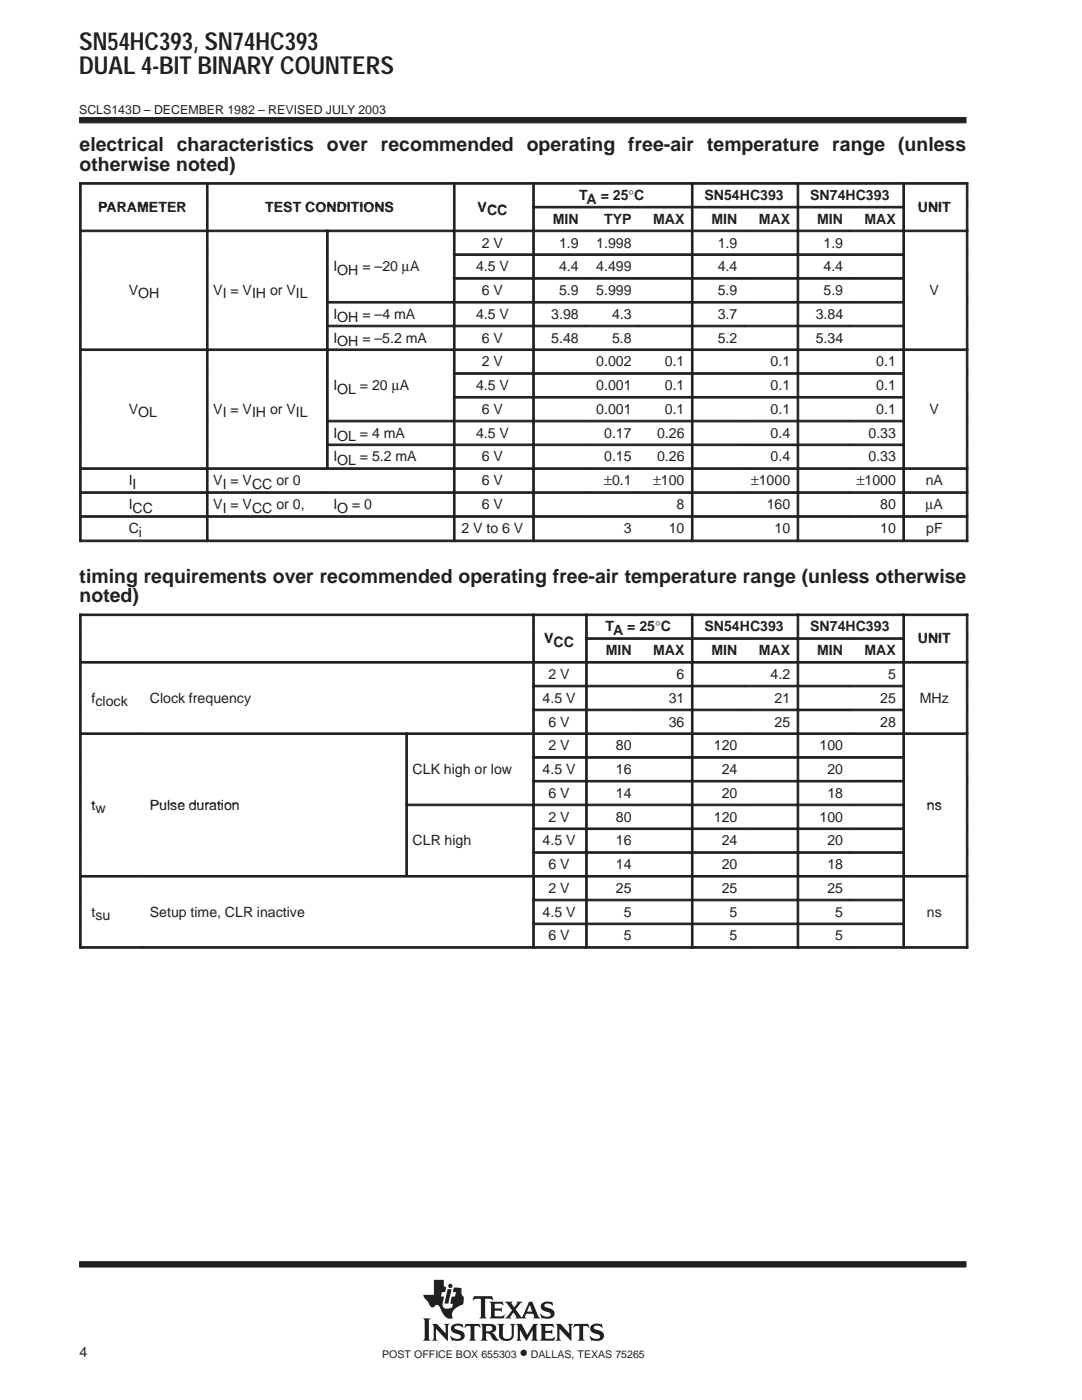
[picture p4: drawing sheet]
<svg xmlns="http://www.w3.org/2000/svg" width="216mm" height="279mm" viewBox="0 0 216 279" stroke-linecap="round" stroke-linejoin="round" font-family="sans-serif">
<defs><g id="words">
<g font-size="4.9" fill="#231f20">
<text x="15.8" y="9.9">SN54HC393, SN74HC393</text>
<text x="15.8" y="14.8">DUAL 4-BIT BINARY COUNTERS</text>
</g>
<g font-size="3.9" fill="#231f20">
<text x="15.9" y="30.2">electrical characteristics over recommended operating free-air temperature range (unless</text>
<text x="15.9" y="34.1">otherwise noted)</text>
<text x="15.9" y="116.3">timing requirements over recommended operating free-air temperature range (unless otherwise</text>
<text x="15.9" y="120.2">noted)</text>
</g>
<text font-size="3.5" fill="#231f20" x="103.7" y="271">•</text>
<g font-size="2.8" fill="#231f20">
<text x="115.5" y="39.9">TA = 25°C</text>
<text x="140.6" y="39.9">SN54HC393</text>
<text x="161.7" y="39.9">SN74HC393</text>
<text x="19.6" y="42.3">PARAMETER</text>
<text x="52.9" y="42.3">TEST CONDITIONS</text>
<text x="95.3" y="42.3">VCC</text>
<text x="110.3" y="44.7">MIN</text>
<text x="120.5" y="44.7">TYP</text>
<text x="130.3" y="44.7">MAX</text>
<text x="142" y="44.7">MIN</text>
<text x="151.4" y="44.7">MAX</text>
<text x="163.1" y="44.7">MIN</text>
<text x="172.5" y="44.7">MAX</text>
<text x="183.1" y="42.3">UNIT</text>
<text x="96.2" y="49.4">2 V</text>
<text x="111.6" y="49.4">1.9</text>
<text x="119" y="49.4">1.998</text>
<text x="143.2" y="49.4">1.9</text>
<text x="164.3" y="49.4">1.9</text>
<text x="25.7" y="58.9">VOH</text>
<text x="25.7" y="58.9">V</text>
<text x="42.6" y="58.9">V = VIH or VIL</text>
<text x="42.6" y="58.9">V = VIH or V</text>
<text x="42.6" y="58.9">VI = V</text>
<text x="44.4" y="59.6">I</text>
<text x="53.9" y="58.9">or VIL</text>
<text x="66.5" y="54.1">IOH = –20 µA</text>
<text x="66.5" y="54.1">IOH = –20</text>
<text x="81.8" y="54.1">A</text>
<text x="95" y="54.1">4.5 V</text>
<text x="96.2" y="58.9">6 V</text>
<text x="111.6" y="54.1">4.4</text>
<text x="111.6" y="58.9">5.9</text>
<text x="119" y="54.1">4.499</text>
<text x="119" y="58.9">5.999</text>
<text x="143.2" y="54.1">4.4</text>
<text x="143.2" y="58.9">5.9</text>
<text x="164.3" y="54.1">4.4</text>
<text x="164.3" y="58.9">5.9</text>
<text x="185.5" y="58.9">V</text>
<text x="66.5" y="63.6">IOH = –4 mA</text>
<text x="95" y="63.6">4.5 V</text>
<text x="110" y="63.6">3.98</text>
<text x="122.1" y="63.6">4.3</text>
<text x="143.2" y="63.6">3.7</text>
<text x="162.8" y="63.6">3.84</text>
<text x="66.5" y="68.4">IOH = –5.2 mA</text>
<text x="96.2" y="68.4">6 V</text>
<text x="110" y="68.4">5.48</text>
<text x="122.1" y="68.4">5.8</text>
<text x="143.2" y="68.4">5.2</text>
<text x="162.8" y="68.4">5.34</text>
<text x="66.5" y="77.9">IOL = 20</text>
<text x="66.5" y="77.8">IOL = 20 µA</text>
<text x="79.8" y="77.8">A</text>
<text x="95" y="77.9">4.5 V</text>
<text x="96.2" y="73.1">2 V</text>
<text x="119" y="73.1">0.002</text>
<text x="119" y="77.9">0.001</text>
<text x="132.7" y="73.1">0.1</text>
<text x="132.7" y="77.9">0.1</text>
<text x="153.8" y="73.1">0.1</text>
<text x="153.8" y="77.9">0.1</text>
<text x="174.9" y="73.1">0.1</text>
<text x="174.9" y="77.9">0.1</text>
<text x="25.7" y="82.6">VOL</text>
<text x="25.7" y="82.6">V</text>
<text x="42.6" y="82.6">V = VIH or VIL</text>
<text x="42.6" y="82.6">V = VIH or V</text>
<text x="42.6" y="82.6">VI = V</text>
<text x="44.4" y="83.3">I</text>
<text x="53.9" y="82.6">or VIL</text>
<text x="96.2" y="82.6">6 V</text>
<text x="119" y="82.6">0.001</text>
<text x="132.7" y="82.6">0.1</text>
<text x="153.8" y="82.6">0.1</text>
<text x="174.9" y="82.6">0.1</text>
<text x="185.5" y="82.6">V</text>
<text x="66.5" y="87.4">IOL = 4 mA</text>
<text x="95" y="87.4">4.5 V</text>
<text x="120.6" y="87.4">0.17</text>
<text x="131.1" y="87.4">0.26</text>
<text x="153.8" y="87.4">0.4</text>
<text x="173.3" y="87.4">0.33</text>
<text x="66.5" y="92.1">IOL = 5.2 mA</text>
<text x="96.2" y="92.1">6 V</text>
<text x="120.6" y="92.1">0.15</text>
<text x="131.1" y="92.1">0.26</text>
<text x="153.8" y="92.1">0.4</text>
<text x="173.3" y="92.1">0.33</text>
<text x="25.7" y="96.9">II</text>
<text x="25.7" y="101.7">ICC</text>
<text x="42.6" y="96.9">VI = VCC or 0</text>
<text x="42.6" y="101.7">VI = VCC or 0,</text>
<text x="66.5" y="101.7">IO = 0</text>
<text x="96.2" y="96.9">6 V</text>
<text x="96.2" y="101.7">6 V</text>
<text x="120.6" y="96.9">±0.1</text>
<text x="130.3" y="96.9">±100</text>
<text x="135" y="101.7">8</text>
<text x="149.9" y="96.9">±1000</text>
<text x="153" y="101.7">160</text>
<text x="171" y="96.9">±1000</text>
<text x="175.6" y="101.7">80</text>
<text x="184.7" y="101.7">µA</text>
<text x="184.7" y="96.9">nA</text>
<text x="25.7" y="106.4">Ci</text>
<text x="92.1" y="106.4">2 V to 6 V</text>
<text x="124.5" y="106.4">3</text>
<text x="133.4" y="106.4">10</text>
<text x="154.5" y="106.4">10</text>
<text x="175.6" y="106.4">10</text>
<text x="184.8" y="106.4">pF</text>
<text x="108.6" y="128.4">VCC</text>
<text x="120.8" y="126">TA = 25°C</text>
<text x="120.9" y="130.8">MIN</text>
<text x="130.3" y="130.8">MAX</text>
<text x="140.6" y="126">SN54HC393</text>
<text x="142" y="130.8">MIN</text>
<text x="151.4" y="130.8">MAX</text>
<text x="161.7" y="126">SN74HC393</text>
<text x="163.1" y="130.8">MIN</text>
<text x="172.5" y="130.8">MAX</text>
<text x="183.1" y="128.4">UNIT</text>
<text x="109.4" y="135.5">2 V</text>
<text x="135" y="135.5">6</text>
<text x="153.8" y="135.5">4.2</text>
<text x="177.2" y="135.5">5</text>
<text x="18.3" y="140.2">fclock</text>
<text x="29.9" y="140.2">Clock frequency</text>
<text x="108.3" y="140.2">4.5 V</text>
<text x="133.4" y="140.2">31</text>
<text x="154.5" y="140.2">21</text>
<text x="175.6" y="140.2">25</text>
<text x="183.5" y="140.2">MHz</text>
<text x="109.4" y="145">6 V</text>
<text x="109.4" y="149.7">2 V</text>
<text x="122.9" y="149.7">80</text>
<text x="133.4" y="145">36</text>
<text x="142.4" y="149.7">120</text>
<text x="154.5" y="145">25</text>
<text x="163.5" y="149.7">100</text>
<text x="175.6" y="145">28</text>
<text x="82.3" y="154.5">CLK high or low</text>
<text x="108.3" y="154.5">4.5 V</text>
<text x="122.9" y="154.5">16</text>
<text x="144" y="154.5">24</text>
<text x="165.1" y="154.5">20</text>
<text x="18.3" y="161.6">tw</text>
<text x="18.3" y="161.6">t</text>
<text x="29.9" y="161.6">Pulse duration</text>
<text x="109.4" y="159.2">6 V</text>
<text x="122.9" y="159.2">14</text>
<text x="144" y="159.2">20</text>
<text x="165.1" y="159.2">18</text>
<text x="184.9" y="161.6">ns</text>
<text x="109.4" y="164">2 V</text>
<text x="122.9" y="164">80</text>
<text x="142.4" y="164">120</text>
<text x="163.5" y="164">100</text>
<text x="82.3" y="168.7">CLR high</text>
<text x="108.3" y="168.7">4.5 V</text>
<text x="109.4" y="173.5">6 V</text>
<text x="122.9" y="168.7">16</text>
<text x="122.9" y="173.5">14</text>
<text x="144" y="168.7">24</text>
<text x="144" y="173.5">20</text>
<text x="165.1" y="168.7">20</text>
<text x="165.1" y="173.5">18</text>
<text x="109.4" y="178.2">2 V</text>
<text x="122.9" y="178.2">25</text>
<text x="144" y="178.2">25</text>
<text x="165.1" y="178.2">25</text>
<text x="18.3" y="182.9">tsu</text>
<text x="29.9" y="182.9">Setup time, CLR inactive</text>
<text x="108.3" y="182.9">4.5 V</text>
<text x="124.5" y="182.9">5</text>
<text x="145.6" y="182.9">5</text>
<text x="166.7" y="182.9">5</text>
<text x="184.9" y="182.9">ns</text>
<text x="109.4" y="187.6">6 V</text>
<text x="124.5" y="187.6">5</text>
<text x="145.6" y="187.6">5</text>
<text x="166.7" y="187.6">5</text>
<text x="15.9" y="270.8">4</text>
</g>
<text font-size="2.5" fill="#231f20" x="15.8" y="22.7">SCLS143D – DECEMBER 1982 – REVISED JULY 2003</text>
<g font-size="2.1" fill="#231f20">
<text x="76.3" y="271">POST OFFICE BOX 655303</text>
<text x="105.9" y="271">DALLAS, TEXAS 75265</text>
</g>
</g></defs>
<g fill="#231f20" stroke="#231f20" stroke-width=".2">
<path d="M15.9 23.5h176.9v1h-176.9z" fill-rule="evenodd"/>
<path d="M15.9 251.8h176.9v1.1h-176.9z" fill-rule="evenodd"/>
</g>
<g fill="#231f20">
<path d="M89.3 257.3h.8l-.6 2.9h-.8z"/>
<path d="M95.9 264.2h2.1a.85 .85 0 0 1 1 .8 .85 .85 0 0 1-.9 .9l.4 .3 .7 1 .4 .2-.2 .1a1.11 1.11 0 0 1-1.4-.9l-.3-.4-.7-.1v1l.3 .5h-1.4l.3-.6v-2.3z" fill-rule="evenodd"/>
<path d="M100.7 259.8h1.6l-.2 .4 .5 .7 .6-.8-.1-.3h1.2l-.5 .3-.9 1.2 1 1.5a.22 .22 0 0 0 .3 .1 .22 .22 0 0 0 .1-.3l1.3-2.8h.6l1.2 2.9 .4 .4-1.4-.1a.24 .24 0 0 0 .2-.1 .24 .24 0 0 0 0-.3l-.2-.4h-1.4l-.3 .6 .3 .3h-2.2l.2-.3-.5-.9-.7 .9 .2 .3h-1.3l.5-.4 1-1.2z" fill-rule="evenodd"/>
<path d="M118 264.5a2.12 2.12 0 0 1 1.9-.2l.1-.1 .3 .8-.8-.4h-.7a.35 .35 0 0 0-.3 .3 .35 .35 0 0 0 .2 .4l.5 .1a1.16 1.16 0 0 1 1.2 1.6 1.23 1.23 0 0 1-1.1 .6l-1.1-.1-.2 .1-.4-1 .9 .5 .7 .1a.47 .47 0 0 0 .6-.4 .47 .47 0 0 0-.6-.5 1.28 1.28 0 0 1-1.4-1.4z" fill-rule="evenodd"/>
<path d="M114.6 264.2h2.8l.2 .8-.5-.4h-.6l-.1 .2v2.4l.3 .4h-1.4l.3-.4v-2.4l-.1-.2h-.6l-.6 .4z" fill-rule="evenodd"/>
<path d="M107.7 264.2h2.6l.2 .8-.6-.4-1.1 .1v.9h1l.4-.3v1l-.3-.3h-1.1v1.1h1.4l.5-.3-.2 .8h-2.8l.3-.6v-2.3z" fill-rule="evenodd"/>
<path d="M110.9 264.2h1l1.7 1.9v-1.5l-.3-.4h1l-.3 .4v3l-2.4-2.4v2l.3 .4h-1l.3-.4v-2.6z" fill-rule="evenodd"/>
<path d="M103 264.2h1.1l1.1 2.2 1.2-2.2h.9l-.3 .4v2.6l.4 .4h-1.4l.3-.4v-1.8l-1.3 2.2-1.3-2.2v1.7l.4 .5h-1.1l.3-.6v-2.3z" fill-rule="evenodd"/>
<path d="M90.2 264.5a2.17 2.17 0 0 1 1.9-.2l.1-.1 .3 .8-.8-.4h-.7a.36 .36 0 0 0-.3 .4 .36 .36 0 0 0 .4 .3l.3 .1a1.19 1.19 0 0 1 1.3 1.5l-.1 .1a1.23 1.23 0 0 1-1.1 .6l-1.1-.1-.2 .1-.4-1h.1a1.37 1.37 0 0 0 2.1 .3 .6 .6 0 0 0-.8-.7 1.08 1.08 0 0 1-1-.5 1.08 1.08 0 0 1 0-1.1z" fill-rule="evenodd"/>
<path d="M92.9 264.2h2.8l.2 .8-.5-.4h-.6l-.1 .2v2.4l.3 .4h-1.4l.2-.3 .1-.3v-2.3l-.7-.1-.6 .4z" fill-rule="evenodd"/>
<path d="M99.3 264.2h1.3l-.3 .4 .1 2.2 .2 .3 .8 .1a.73 .73 0 0 0 .7-.8v-1.8l-.3-.4h1l-.3 .4v1.9a1.56 1.56 0 0 1-1.3 1.2 1.56 1.56 0 0 1-1.5-.7l-.1-2.4z" fill-rule="evenodd"/>
<path d="M86.2 264.2h1l1.7 1.9v-1.5l-.3-.4h1.1l-.3 .4v3l-2.4-2.4v2l.3 .4h-1.1l.3-.6v-2.3z" fill-rule="evenodd"/>
<path d="M84.4 263.1h1.5l-.3 .4v3.7l.3 .4h-1.5l.3-.6v-3.4z" fill-rule="evenodd"/>
<path d="M94.6 258.7h3.6l.2 .8-.7-.3-.9 .1v3.4l.3 .4h-1.4l.3-.4v-3.4l-1-.1-.7 .3z" fill-rule="evenodd"/>
<path d="M97.7 259.8h2.6l.2 .7-.7-.3-1.1 .1v.8h1.1l.3-.2v.9l-.3-.2h-1.1v1l.1 .1h1.3l.5-.3h.1l-.2 .7h-2.8l.3-.5v-2.3z" fill-rule="evenodd"/>
<path d="M108.1 260.2l.1-.1a1.88 1.88 0 0 1 1.4-.3l.4 .1 .2-.2 .2 .8-1.1-.4a.44 .44 0 0 0-.7 .4 .44 .44 0 0 0 .6 .5 1.34 1.34 0 0 1 1.4 1.3 1.13 1.13 0 0 1-1.1 .9h-.8a.37 .37 0 0 0-.6 0l-.3-1h.1l.6 .5 .8 .1a.47 .47 0 0 0 .6-.5 .47 .47 0 0 0-.5-.4l-.2-.1a1.11 1.11 0 0 1-1.2-1.5z" fill-rule="evenodd"/>
<path d="M86.6 255.4h2v1.3l.4 .2-.2 1h-.6l-.2 .9h.6l-.2 1.1a1.11 1.11 0 0 0 .3 1.2l.6 .1 .9-.3 .2-.7-.5-.1 .2-1.3h.7l.2-.9h-.7l.3-1 1.5 .2v1l.1 .4 .3 .3v.9a.54 .54 0 0 1-.4 .7l-.4 .2a2.35 2.35 0 0 0-1.5 1.6v.4a.29 .29 0 0 1 .1 .3 .29 .29 0 0 1-.2 .3h-.1a2.21 2.21 0 0 1-2-1.9l-.1-.1a.68 .68 0 0 0-.5-.7 .68 .68 0 0 0-.8 .4 .88 .88 0 0 1-1.1-.9l-.8-.9-.2-.7h2.1z" fill-rule="evenodd"/>
<circle cx="89.9" cy="256.6" r=".43"/>
</g>
<g fill="#fff">
<path d="M105.7 260.4l.5 1.4h-1z"/>
<path d="M97 264.7l.6-.1a.56 .56 0 0 1 .7 .5 .56 .56 0 0 1-.7 .6h-.6z" fill-rule="evenodd"/>
</g>
<g fill="#231f20" stroke="#231f20" stroke-width=".2">
<path d="M15.9 36.4h.3v4.8h-.3z" fill-rule="evenodd"/>
<path d="M15.9 36.4h25.3v.4h-25.3z" fill-rule="evenodd"/>
<path d="M41.2 36.4h.3v4.8h-.3z" fill-rule="evenodd"/>
<path d="M41.2 36.4h49.3v.4h-49.3z" fill-rule="evenodd"/>
<path d="M90.5 36.4h.3v4.8h-.3z" fill-rule="evenodd"/>
<path d="M90.5 36.4h15.8v.4h-15.8z" fill-rule="evenodd"/>
<path d="M106.3 36.4h.3v4.8h-.3z" fill-rule="evenodd"/>
<path d="M106.3 36.4h31.6v.4h-31.6z" fill-rule="evenodd"/>
<path d="M138 36.4h.3v4.8h-.3z" fill-rule="evenodd"/>
<path d="M138 36.4h21v.4h-21z" fill-rule="evenodd"/>
<path d="M159.1 36.4h.3v4.8h-.3z" fill-rule="evenodd"/>
<path d="M159.1 36.4h21v.4h-21z" fill-rule="evenodd"/>
<path d="M180.2 36.4h.3v4.8h-.3z" fill-rule="evenodd"/>
<path d="M192.8 36.4h.3v4.8h-.3z" fill-rule="evenodd"/>
<path d="M180.2 36.4h12.9v.4h-12.9z" fill-rule="evenodd"/>
<path d="M15.9 41.2h.3v4.7h-.3z" fill-rule="evenodd"/>
<path d="M41.2 41.2h.3v4.7h-.3z" fill-rule="evenodd"/>
<path d="M90.5 41.2h.3v4.7h-.3z" fill-rule="evenodd"/>
<path d="M106.3 41.2h.3v4.7h-.3z" fill-rule="evenodd"/>
<path d="M106.3 41.2h10.5v.3h-10.5z" fill-rule="evenodd"/>
<path d="M116.9 41.2h10.5v.3h-10.5z" fill-rule="evenodd"/>
<path d="M127.4 41.2h10.5v.3h-10.5z" fill-rule="evenodd"/>
<path d="M138 41.2h.3v4.7h-.3z" fill-rule="evenodd"/>
<path d="M138 41.2h10.5v.3h-10.5z" fill-rule="evenodd"/>
<path d="M148.5 41.2h10.5v.3h-10.5z" fill-rule="evenodd"/>
<path d="M159.1 41.2h.3v4.7h-.3z" fill-rule="evenodd"/>
<path d="M159.1 41.2h10.5v.3h-10.5z" fill-rule="evenodd"/>
<path d="M169.6 41.2h10.5v.3h-10.5z" fill-rule="evenodd"/>
<path d="M180.2 41.2h.3v4.7h-.3z" fill-rule="evenodd"/>
<path d="M192.8 41.2h.3v4.7h-.3z" fill-rule="evenodd"/>
<path d="M15.9 45.9h.3v4.7h-.3z" fill-rule="evenodd"/>
<path d="M15.9 45.9h25.3v.3h-25.3z" fill-rule="evenodd"/>
<path d="M41.2 45.9h.3v4.7h-.3z" fill-rule="evenodd"/>
<path d="M41.2 45.9h23.9v.3h-23.9z" fill-rule="evenodd"/>
<path d="M65.2 45.9h.3v4.7h-.3z" fill-rule="evenodd"/>
<path d="M65.2 45.9h25.3v.3h-25.3z" fill-rule="evenodd"/>
<path d="M90.5 45.9h.3v4.7h-.3z" fill-rule="evenodd"/>
<path d="M90.5 45.9h15.8v.3h-15.8z" fill-rule="evenodd"/>
<path d="M106.3 45.9h.3v4.7h-.3z" fill-rule="evenodd"/>
<path d="M106.3 45.9h10.5v.3h-10.5z" fill-rule="evenodd"/>
<path d="M116.9 45.9h10.5v.3h-10.5z" fill-rule="evenodd"/>
<path d="M127.4 45.9h10.5v.3h-10.5z" fill-rule="evenodd"/>
<path d="M138 45.9h.3v4.7h-.3z" fill-rule="evenodd"/>
<path d="M138 45.9h10.5v.3h-10.5z" fill-rule="evenodd"/>
<path d="M148.5 45.9h10.5v.3h-10.5z" fill-rule="evenodd"/>
<path d="M159.1 45.9h.3v4.7h-.3z" fill-rule="evenodd"/>
<path d="M159.1 45.9h10.5v.3h-10.5z" fill-rule="evenodd"/>
<path d="M169.6 45.9h10.5v.3h-10.5z" fill-rule="evenodd"/>
<path d="M180.2 45.9h.3v4.7h-.3z" fill-rule="evenodd"/>
<path d="M192.8 45.9h.3v4.7h-.3z" fill-rule="evenodd"/>
<path d="M180.2 45.9h12.9v.3h-12.9z" fill-rule="evenodd"/>
<path d="M15.9 50.7h.3v4.7h-.3z" fill-rule="evenodd"/>
<path d="M41.2 50.7h.3v4.7h-.3z" fill-rule="evenodd"/>
<path d="M65.2 50.7h.3v4.7h-.3z" fill-rule="evenodd"/>
<path d="M90.5 50.7h.3v4.7h-.3z" fill-rule="evenodd"/>
<path d="M90.5 50.7h15.8v.3h-15.8z" fill-rule="evenodd"/>
<path d="M106.3 50.7h.3v4.7h-.3z" fill-rule="evenodd"/>
<path d="M106.3 50.7h10.5v.3h-10.5z" fill-rule="evenodd"/>
<path d="M116.9 50.7h10.5v.3h-10.5z" fill-rule="evenodd"/>
<path d="M127.4 50.7h10.5v.3h-10.5z" fill-rule="evenodd"/>
<path d="M138 50.7h.3v4.7h-.3z" fill-rule="evenodd"/>
<path d="M138 50.7h10.5v.3h-10.5z" fill-rule="evenodd"/>
<path d="M148.5 50.7h10.5v.3h-10.5z" fill-rule="evenodd"/>
<path d="M159.1 50.7h.3v4.7h-.3z" fill-rule="evenodd"/>
<path d="M159.1 50.7h10.5v.3h-10.5z" fill-rule="evenodd"/>
<path d="M169.6 50.7h10.5v.3h-10.5z" fill-rule="evenodd"/>
<path d="M180.2 50.7h.3v4.7h-.3z" fill-rule="evenodd"/>
<path d="M192.8 50.7h.3v4.7h-.3z" fill-rule="evenodd"/>
<path d="M15.9 55.4h.3v4.7h-.3z" fill-rule="evenodd"/>
<path d="M41.2 55.4h.3v4.7h-.3z" fill-rule="evenodd"/>
<path d="M65.2 55.4h.3v4.7h-.3z" fill-rule="evenodd"/>
<path d="M90.5 55.4h.3v4.7h-.3z" fill-rule="evenodd"/>
<path d="M90.5 55.4h15.8v.3h-15.8z" fill-rule="evenodd"/>
<path d="M106.3 55.4h.3v4.7h-.3z" fill-rule="evenodd"/>
<path d="M106.3 55.4h10.5v.3h-10.5z" fill-rule="evenodd"/>
<path d="M116.9 55.4h10.5v.3h-10.5z" fill-rule="evenodd"/>
<path d="M127.4 55.4h10.5v.3h-10.5z" fill-rule="evenodd"/>
<path d="M138 55.4h.3v4.7h-.3z" fill-rule="evenodd"/>
<path d="M138 55.4h10.5v.3h-10.5z" fill-rule="evenodd"/>
<path d="M148.5 55.4h10.5v.3h-10.5z" fill-rule="evenodd"/>
<path d="M159.1 55.4h.3v4.7h-.3z" fill-rule="evenodd"/>
<path d="M159.1 55.4h10.5v.3h-10.5z" fill-rule="evenodd"/>
<path d="M169.6 55.4h10.5v.3h-10.5z" fill-rule="evenodd"/>
<path d="M180.2 55.4h.3v4.7h-.3z" fill-rule="evenodd"/>
<path d="M192.8 55.4h.3v4.7h-.3z" fill-rule="evenodd"/>
<path d="M15.9 60.2h.3v4.7h-.3z" fill-rule="evenodd"/>
<path d="M41.2 60.2h.3v4.7h-.3z" fill-rule="evenodd"/>
<path d="M65.2 60.2h.3v4.7h-.3z" fill-rule="evenodd"/>
<path d="M65.2 60.2h25.3v.3h-25.3z" fill-rule="evenodd"/>
<path d="M90.5 60.2h.3v4.7h-.3z" fill-rule="evenodd"/>
<path d="M90.5 60.2h15.8v.3h-15.8z" fill-rule="evenodd"/>
<path d="M106.3 60.2h.3v4.7h-.3z" fill-rule="evenodd"/>
<path d="M106.3 60.2h10.5v.3h-10.5z" fill-rule="evenodd"/>
<path d="M116.9 60.2h10.5v.3h-10.5z" fill-rule="evenodd"/>
<path d="M127.4 60.2h10.5v.3h-10.5z" fill-rule="evenodd"/>
<path d="M138 60.2h.3v4.7h-.3z" fill-rule="evenodd"/>
<path d="M138 60.2h10.5v.3h-10.5z" fill-rule="evenodd"/>
<path d="M148.5 60.2h10.5v.3h-10.5z" fill-rule="evenodd"/>
<path d="M159.1 60.2h.3v4.7h-.3z" fill-rule="evenodd"/>
<path d="M159.1 60.2h10.5v.3h-10.5z" fill-rule="evenodd"/>
<path d="M169.6 60.2h10.5v.3h-10.5z" fill-rule="evenodd"/>
<path d="M180.2 60.2h.3v4.7h-.3z" fill-rule="evenodd"/>
<path d="M192.8 60.2h.3v4.7h-.3z" fill-rule="evenodd"/>
<path d="M15.9 64.9h.3v4.7h-.3z" fill-rule="evenodd"/>
<path d="M41.2 64.9h.3v4.7h-.3z" fill-rule="evenodd"/>
<path d="M65.2 64.9h.3v4.7h-.3z" fill-rule="evenodd"/>
<path d="M65.2 64.9h25.3v.3h-25.3z" fill-rule="evenodd"/>
<path d="M90.5 64.9h.3v4.7h-.3z" fill-rule="evenodd"/>
<path d="M90.5 64.9h15.8v.3h-15.8z" fill-rule="evenodd"/>
<path d="M106.3 64.9h.3v4.7h-.3z" fill-rule="evenodd"/>
<path d="M106.3 64.9h10.5v.3h-10.5z" fill-rule="evenodd"/>
<path d="M116.9 64.9h10.5v.3h-10.5z" fill-rule="evenodd"/>
<path d="M127.4 64.9h10.5v.3h-10.5z" fill-rule="evenodd"/>
<path d="M138 64.9h.3v4.7h-.3z" fill-rule="evenodd"/>
<path d="M138 64.9h10.5v.3h-10.5z" fill-rule="evenodd"/>
<path d="M148.5 64.9h10.5v.3h-10.5z" fill-rule="evenodd"/>
<path d="M159.1 64.9h.3v4.7h-.3z" fill-rule="evenodd"/>
<path d="M159.1 64.9h10.5v.3h-10.5z" fill-rule="evenodd"/>
<path d="M169.6 64.9h10.5v.3h-10.5z" fill-rule="evenodd"/>
<path d="M180.2 64.9h.3v4.7h-.3z" fill-rule="evenodd"/>
<path d="M192.8 64.9h.3v4.7h-.3z" fill-rule="evenodd"/>
<path d="M15.9 69.6h.3v4.8h-.3z" fill-rule="evenodd"/>
<path d="M15.9 69.6h25.3v.4h-25.3z" fill-rule="evenodd"/>
<path d="M41.2 69.6h.3v4.8h-.3z" fill-rule="evenodd"/>
<path d="M41.2 69.6h23.9v.4h-23.9z" fill-rule="evenodd"/>
<path d="M65.2 69.6h.3v4.8h-.3z" fill-rule="evenodd"/>
<path d="M65.2 69.6h25.3v.4h-25.3z" fill-rule="evenodd"/>
<path d="M90.5 69.6h.3v4.8h-.3z" fill-rule="evenodd"/>
<path d="M90.5 69.6h15.8v.4h-15.8z" fill-rule="evenodd"/>
<path d="M106.3 69.6h.3v4.8h-.3z" fill-rule="evenodd"/>
<path d="M106.3 69.6h10.5v.4h-10.5z" fill-rule="evenodd"/>
<path d="M116.9 69.6h10.5v.4h-10.5z" fill-rule="evenodd"/>
<path d="M127.4 69.6h10.5v.4h-10.5z" fill-rule="evenodd"/>
<path d="M138 69.6h.3v4.8h-.3z" fill-rule="evenodd"/>
<path d="M138 69.6h10.5v.4h-10.5z" fill-rule="evenodd"/>
<path d="M148.5 69.6h10.5v.4h-10.5z" fill-rule="evenodd"/>
<path d="M159.1 69.6h.3v4.8h-.3z" fill-rule="evenodd"/>
<path d="M159.1 69.6h10.5v.4h-10.5z" fill-rule="evenodd"/>
<path d="M169.6 69.6h10.5v.4h-10.5z" fill-rule="evenodd"/>
<path d="M180.2 69.6h.3v4.8h-.3z" fill-rule="evenodd"/>
<path d="M192.8 69.6h.3v4.8h-.3z" fill-rule="evenodd"/>
<path d="M180.2 69.6h12.9v.4h-12.9z" fill-rule="evenodd"/>
<path d="M15.9 74.4h.3v4.7h-.3z" fill-rule="evenodd"/>
<path d="M41.2 74.4h.3v4.7h-.3z" fill-rule="evenodd"/>
<path d="M65.2 74.4h.3v4.7h-.3z" fill-rule="evenodd"/>
<path d="M90.5 74.4h.3v4.7h-.3z" fill-rule="evenodd"/>
<path d="M90.5 74.4h15.8v.3h-15.8z" fill-rule="evenodd"/>
<path d="M106.3 74.4h.3v4.7h-.3z" fill-rule="evenodd"/>
<path d="M106.3 74.4h10.5v.3h-10.5z" fill-rule="evenodd"/>
<path d="M116.9 74.4h10.5v.3h-10.5z" fill-rule="evenodd"/>
<path d="M127.4 74.4h10.5v.3h-10.5z" fill-rule="evenodd"/>
<path d="M138 74.4h.3v4.7h-.3z" fill-rule="evenodd"/>
<path d="M138 74.4h10.5v.3h-10.5z" fill-rule="evenodd"/>
<path d="M148.5 74.4h10.5v.3h-10.5z" fill-rule="evenodd"/>
<path d="M159.1 74.4h.3v4.7h-.3z" fill-rule="evenodd"/>
<path d="M159.1 74.4h10.5v.3h-10.5z" fill-rule="evenodd"/>
<path d="M169.6 74.4h10.5v.3h-10.5z" fill-rule="evenodd"/>
<path d="M180.2 74.4h.3v4.7h-.3z" fill-rule="evenodd"/>
<path d="M192.8 74.4h.3v4.7h-.3z" fill-rule="evenodd"/>
<path d="M15.9 79.1h.3v4.8h-.3z" fill-rule="evenodd"/>
<path d="M41.2 79.1h.3v4.8h-.3z" fill-rule="evenodd"/>
<path d="M65.2 79.1h.3v4.8h-.3z" fill-rule="evenodd"/>
<path d="M90.5 79.1h.3v4.8h-.3z" fill-rule="evenodd"/>
<path d="M90.5 79.1h15.8v.3h-15.8z" fill-rule="evenodd"/>
<path d="M106.3 79.1h.3v4.8h-.3z" fill-rule="evenodd"/>
<path d="M106.3 79.1h10.5v.3h-10.5z" fill-rule="evenodd"/>
<path d="M116.9 79.1h10.5v.3h-10.5z" fill-rule="evenodd"/>
<path d="M127.4 79.1h10.5v.3h-10.5z" fill-rule="evenodd"/>
<path d="M138 79.1h.3v4.8h-.3z" fill-rule="evenodd"/>
<path d="M138 79.1h10.5v.3h-10.5z" fill-rule="evenodd"/>
<path d="M148.5 79.1h10.5v.3h-10.5z" fill-rule="evenodd"/>
<path d="M159.1 79.1h.3v4.8h-.3z" fill-rule="evenodd"/>
<path d="M159.1 79.1h10.5v.3h-10.5z" fill-rule="evenodd"/>
<path d="M169.6 79.1h10.5v.3h-10.5z" fill-rule="evenodd"/>
<path d="M180.2 79.1h.3v4.8h-.3z" fill-rule="evenodd"/>
<path d="M192.8 79.1h.3v4.8h-.3z" fill-rule="evenodd"/>
<path d="M15.9 83.9h.3v4.7h-.3z" fill-rule="evenodd"/>
<path d="M41.2 83.9h.3v4.7h-.3z" fill-rule="evenodd"/>
<path d="M65.2 83.9h.3v4.7h-.3z" fill-rule="evenodd"/>
<path d="M65.2 83.9h25.3v.3h-25.3z" fill-rule="evenodd"/>
<path d="M90.5 83.9h.3v4.7h-.3z" fill-rule="evenodd"/>
<path d="M90.5 83.9h15.8v.3h-15.8z" fill-rule="evenodd"/>
<path d="M106.3 83.9h.3v4.7h-.3z" fill-rule="evenodd"/>
<path d="M106.3 83.9h10.5v.3h-10.5z" fill-rule="evenodd"/>
<path d="M116.9 83.9h10.5v.3h-10.5z" fill-rule="evenodd"/>
<path d="M127.4 83.9h10.5v.3h-10.5z" fill-rule="evenodd"/>
<path d="M138 83.9h.3v4.7h-.3z" fill-rule="evenodd"/>
<path d="M138 83.9h10.5v.3h-10.5z" fill-rule="evenodd"/>
<path d="M148.5 83.9h10.5v.3h-10.5z" fill-rule="evenodd"/>
<path d="M159.1 83.9h.3v4.7h-.3z" fill-rule="evenodd"/>
<path d="M159.1 83.9h10.5v.3h-10.5z" fill-rule="evenodd"/>
<path d="M169.6 83.9h10.5v.3h-10.5z" fill-rule="evenodd"/>
<path d="M180.2 83.9h.3v4.7h-.3z" fill-rule="evenodd"/>
<path d="M192.8 83.9h.3v4.7h-.3z" fill-rule="evenodd"/>
<path d="M15.9 88.6h.3v4.7h-.3z" fill-rule="evenodd"/>
<path d="M41.2 88.6h.3v4.7h-.3z" fill-rule="evenodd"/>
<path d="M65.2 88.6h.3v4.7h-.3z" fill-rule="evenodd"/>
<path d="M65.2 88.6h25.3v.3h-25.3z" fill-rule="evenodd"/>
<path d="M90.5 88.6h.3v4.7h-.3z" fill-rule="evenodd"/>
<path d="M90.5 88.6h15.8v.3h-15.8z" fill-rule="evenodd"/>
<path d="M106.3 88.6h.3v4.7h-.3z" fill-rule="evenodd"/>
<path d="M106.3 88.6h10.5v.3h-10.5z" fill-rule="evenodd"/>
<path d="M116.9 88.6h10.5v.3h-10.5z" fill-rule="evenodd"/>
<path d="M127.4 88.6h10.5v.3h-10.5z" fill-rule="evenodd"/>
<path d="M138 88.6h.3v4.7h-.3z" fill-rule="evenodd"/>
<path d="M138 88.6h10.5v.3h-10.5z" fill-rule="evenodd"/>
<path d="M159.1 88.6h.3v4.7h-.3z" fill-rule="evenodd"/>
<path d="M159.1 88.6h10.5v.3h-10.5z" fill-rule="evenodd"/>
<path d="M169.6 88.6h10.5v.3h-10.5z" fill-rule="evenodd"/>
<path d="M180.2 88.6h.3v4.7h-.3z" fill-rule="evenodd"/>
<path d="M192.8 88.6h.3v4.7h-.3z" fill-rule="evenodd"/>
<path d="M15.9 93.4h.3v4.7h-.3z" fill-rule="evenodd"/>
<path d="M15.9 93.4h25.3v.3h-25.3z" fill-rule="evenodd"/>
<path d="M41.2 93.4h.3v4.7h-.3z" fill-rule="evenodd"/>
<path d="M41.2 93.4h49.3v.3h-49.3z" fill-rule="evenodd"/>
<path d="M90.5 93.4h.3v4.7h-.3z" fill-rule="evenodd"/>
<path d="M90.5 93.4h15.8v.3h-15.8z" fill-rule="evenodd"/>
<path d="M106.3 93.4h.3v4.7h-.3z" fill-rule="evenodd"/>
<path d="M106.3 93.4h10.5v.3h-10.5z" fill-rule="evenodd"/>
<path d="M116.9 93.4h10.5v.3h-10.5z" fill-rule="evenodd"/>
<path d="M127.4 93.4h10.5v.3h-10.5z" fill-rule="evenodd"/>
<path d="M138 93.4h.3v4.7h-.3z" fill-rule="evenodd"/>
<path d="M138 93.4h10.5v.3h-10.5z" fill-rule="evenodd"/>
<path d="M148.5 93.4h10.5v.3h-10.5z" fill-rule="evenodd"/>
<path d="M159.1 93.4h.3v4.7h-.3z" fill-rule="evenodd"/>
<path d="M159.1 93.4h10.5v.3h-10.5z" fill-rule="evenodd"/>
<path d="M169.6 93.4h10.5v.3h-10.5z" fill-rule="evenodd"/>
<path d="M180.2 93.4h.3v4.7h-.3z" fill-rule="evenodd"/>
<path d="M192.8 93.4h.3v4.7h-.3z" fill-rule="evenodd"/>
<path d="M180.2 93.4h12.9v.3h-12.9z" fill-rule="evenodd"/>
<path d="M15.9 98.1h.3v4.8h-.3z" fill-rule="evenodd"/>
<path d="M15.9 98.1h25.3v.4h-25.3z" fill-rule="evenodd"/>
<path d="M41.2 98.1h.3v4.8h-.3z" fill-rule="evenodd"/>
<path d="M41.2 98.1h23.9v.4h-23.9z" fill-rule="evenodd"/>
<path d="M65.2 98.1h25.3v.4h-25.3z" fill-rule="evenodd"/>
<path d="M90.5 98.1h.3v4.8h-.3z" fill-rule="evenodd"/>
<path d="M90.5 98.1h15.8v.4h-15.8z" fill-rule="evenodd"/>
<path d="M106.3 98.1h.3v4.8h-.3z" fill-rule="evenodd"/>
<path d="M106.3 98.1h10.5v.4h-10.5z" fill-rule="evenodd"/>
<path d="M116.9 98.1h10.5v.4h-10.5z" fill-rule="evenodd"/>
<path d="M127.4 98.1h10.5v.4h-10.5z" fill-rule="evenodd"/>
<path d="M138 98.1h.3v4.8h-.3z" fill-rule="evenodd"/>
<path d="M138 98.1h10.5v.4h-10.5z" fill-rule="evenodd"/>
<path d="M148.5 98.1h10.5v.4h-10.5z" fill-rule="evenodd"/>
<path d="M159.1 98.1h.3v4.8h-.3z" fill-rule="evenodd"/>
<path d="M159.1 98.1h10.5v.4h-10.5z" fill-rule="evenodd"/>
<path d="M169.6 98.1h10.5v.4h-10.5z" fill-rule="evenodd"/>
<path d="M180.2 98.1h.3v4.8h-.3z" fill-rule="evenodd"/>
<path d="M192.8 98.1h.3v4.8h-.3z" fill-rule="evenodd"/>
<path d="M180.2 98.1h12.9v.4h-12.9z" fill-rule="evenodd"/>
<path d="M15.9 102.9h.3v5.2h-.3z" fill-rule="evenodd"/>
<path d="M15.9 102.9h25.3v.3h-25.3z" fill-rule="evenodd"/>
<path d="M15.9 107.8h25.3v.3h-25.3z" fill-rule="evenodd"/>
<path d="M41.2 102.9h.3v5.2h-.3z" fill-rule="evenodd"/>
<path d="M41.2 102.9h49.3v.3h-49.3z" fill-rule="evenodd"/>
<path d="M41.2 107.8h49.3v.3h-49.3z" fill-rule="evenodd"/>
<path d="M90.5 102.9h.3v5.2h-.3z" fill-rule="evenodd"/>
<path d="M90.5 102.9h15.8v.3h-15.8z" fill-rule="evenodd"/>
<path d="M90.5 107.8h15.8v.3h-15.8z" fill-rule="evenodd"/>
<path d="M106.3 102.9h.3v5.2h-.3z" fill-rule="evenodd"/>
<path d="M106.3 102.9h10.5v.3h-10.5z" fill-rule="evenodd"/>
<path d="M106.3 107.8h10.5v.3h-10.5z" fill-rule="evenodd"/>
<path d="M116.9 102.9h10.5v.3h-10.5z" fill-rule="evenodd"/>
<path d="M116.9 107.8h10.5v.3h-10.5z" fill-rule="evenodd"/>
<path d="M127.4 102.9h10.5v.3h-10.5z" fill-rule="evenodd"/>
<path d="M127.4 107.8h10.5v.3h-10.5z" fill-rule="evenodd"/>
<path d="M138 102.9h.3v5.2h-.3z" fill-rule="evenodd"/>
<path d="M138 102.9h10.5v.3h-10.5z" fill-rule="evenodd"/>
<path d="M138 107.8h10.5v.3h-10.5z" fill-rule="evenodd"/>
<path d="M148.5 102.9h10.5v.3h-10.5z" fill-rule="evenodd"/>
<path d="M148.5 107.8h10.5v.3h-10.5z" fill-rule="evenodd"/>
<path d="M159.1 102.9h.3v5.2h-.3z" fill-rule="evenodd"/>
<path d="M159.1 102.9h10.5v.3h-10.5z" fill-rule="evenodd"/>
<path d="M159.1 107.8h10.5v.3h-10.5z" fill-rule="evenodd"/>
<path d="M169.6 102.9h10.5v.3h-10.5z" fill-rule="evenodd"/>
<path d="M169.6 107.8h10.5v.3h-10.5z" fill-rule="evenodd"/>
<path d="M180.2 102.9h.3v5.2h-.3z" fill-rule="evenodd"/>
<path d="M192.8 102.9h.3v5.2h-.3z" fill-rule="evenodd"/>
<path d="M180.2 102.9h12.9v.3h-12.9z" fill-rule="evenodd"/>
<path d="M180.2 107.8h12.9v.3h-12.9z" fill-rule="evenodd"/>
<path d="M15.9 122.5h.3v4.8h-.3z" fill-rule="evenodd"/>
<path d="M15.9 122.5h90.4v.4h-90.4z" fill-rule="evenodd"/>
<path d="M106.3 122.5h.3v4.8h-.3z" fill-rule="evenodd"/>
<path d="M106.3 122.5h10.5v.4h-10.5z" fill-rule="evenodd"/>
<path d="M116.9 122.5h.3v4.8h-.3z" fill-rule="evenodd"/>
<path d="M116.9 122.5h21v.4h-21z" fill-rule="evenodd"/>
<path d="M138 122.5h.3v4.8h-.3z" fill-rule="evenodd"/>
<path d="M138 122.5h21v.4h-21z" fill-rule="evenodd"/>
<path d="M159.1 122.5h.3v4.8h-.3z" fill-rule="evenodd"/>
<path d="M159.1 122.5h21v.4h-21z" fill-rule="evenodd"/>
<path d="M180.2 122.5h.3v4.8h-.3z" fill-rule="evenodd"/>
<path d="M192.8 122.5h.3v4.8h-.3z" fill-rule="evenodd"/>
<path d="M180.2 122.5h12.9v.4h-12.9z" fill-rule="evenodd"/>
<path d="M15.9 127.3h.3v4.7h-.3z" fill-rule="evenodd"/>
<path d="M106.3 127.3h.3v4.7h-.3z" fill-rule="evenodd"/>
<path d="M116.9 127.3h.3v4.7h-.3z" fill-rule="evenodd"/>
<path d="M116.9 127.3h10.5v.3h-10.5z" fill-rule="evenodd"/>
<path d="M127.4 127.3h10.5v.3h-10.5z" fill-rule="evenodd"/>
<path d="M138 127.3h.3v4.7h-.3z" fill-rule="evenodd"/>
<path d="M138 127.3h10.5v.3h-10.5z" fill-rule="evenodd"/>
<path d="M148.5 127.3h10.5v.3h-10.5z" fill-rule="evenodd"/>
<path d="M159.1 127.3h.3v4.7h-.3z" fill-rule="evenodd"/>
<path d="M159.1 127.3h10.5v.3h-10.5z" fill-rule="evenodd"/>
<path d="M169.6 127.3h10.5v.3h-10.5z" fill-rule="evenodd"/>
<path d="M180.2 127.3h.3v4.7h-.3z" fill-rule="evenodd"/>
<path d="M192.8 127.3h.3v4.7h-.3z" fill-rule="evenodd"/>
<path d="M15.9 132h.3v4.7h-.3z" fill-rule="evenodd"/>
<path d="M15.9 132h12.6v.3h-12.6z" fill-rule="evenodd"/>
<path d="M28.5 132h77.8v.3h-77.8z" fill-rule="evenodd"/>
<path d="M106.3 132h.3v4.7h-.3z" fill-rule="evenodd"/>
<path d="M106.3 132h10.5v.3h-10.5z" fill-rule="evenodd"/>
<path d="M116.9 132h.3v4.7h-.3z" fill-rule="evenodd"/>
<path d="M116.9 132h10.5v.3h-10.5z" fill-rule="evenodd"/>
<path d="M127.4 132h10.5v.3h-10.5z" fill-rule="evenodd"/>
<path d="M138 132h.3v4.7h-.3z" fill-rule="evenodd"/>
<path d="M138 132h10.5v.3h-10.5z" fill-rule="evenodd"/>
<path d="M148.5 132h10.5v.3h-10.5z" fill-rule="evenodd"/>
<path d="M159.1 132h.3v4.7h-.3z" fill-rule="evenodd"/>
<path d="M159.1 132h10.5v.3h-10.5z" fill-rule="evenodd"/>
<path d="M169.6 132h10.5v.3h-10.5z" fill-rule="evenodd"/>
<path d="M180.2 132h.3v4.7h-.3z" fill-rule="evenodd"/>
<path d="M192.8 132h.3v4.7h-.3z" fill-rule="evenodd"/>
<path d="M180.2 132h12.9v.3h-12.9z" fill-rule="evenodd"/>
<path d="M15.9 136.8h.3v4.7h-.3z" fill-rule="evenodd"/>
<path d="M106.3 136.8h.3v4.7h-.3z" fill-rule="evenodd"/>
<path d="M106.3 136.8h10.5v.3h-10.5z" fill-rule="evenodd"/>
<path d="M116.9 136.8h.3v4.7h-.3z" fill-rule="evenodd"/>
<path d="M116.9 136.8h10.5v.3h-10.5z" fill-rule="evenodd"/>
<path d="M127.4 136.8h10.5v.3h-10.5z" fill-rule="evenodd"/>
<path d="M138 136.8h.3v4.7h-.3z" fill-rule="evenodd"/>
<path d="M138 136.8h10.5v.3h-10.5z" fill-rule="evenodd"/>
<path d="M148.5 136.8h10.5v.3h-10.5z" fill-rule="evenodd"/>
<path d="M159.1 136.8h.3v4.7h-.3z" fill-rule="evenodd"/>
<path d="M159.1 136.8h10.5v.3h-10.5z" fill-rule="evenodd"/>
<path d="M169.6 136.8h10.5v.3h-10.5z" fill-rule="evenodd"/>
<path d="M180.2 136.8h.3v4.7h-.3z" fill-rule="evenodd"/>
<path d="M192.8 136.8h.3v4.7h-.3z" fill-rule="evenodd"/>
<path d="M15.9 141.5h.3v4.7h-.3z" fill-rule="evenodd"/>
<path d="M106.3 141.5h.3v4.7h-.3z" fill-rule="evenodd"/>
<path d="M106.3 141.5h10.5v.3h-10.5z" fill-rule="evenodd"/>
<path d="M116.9 141.5h.3v4.7h-.3z" fill-rule="evenodd"/>
<path d="M116.9 141.5h10.5v.3h-10.5z" fill-rule="evenodd"/>
<path d="M127.4 141.5h10.5v.3h-10.5z" fill-rule="evenodd"/>
<path d="M138 141.5h.3v4.7h-.3z" fill-rule="evenodd"/>
<path d="M138 141.5h10.5v.3h-10.5z" fill-rule="evenodd"/>
<path d="M148.5 141.5h10.5v.3h-10.5z" fill-rule="evenodd"/>
<path d="M159.1 141.5h.3v4.7h-.3z" fill-rule="evenodd"/>
<path d="M169.6 141.5h10.5v.3h-10.5z" fill-rule="evenodd"/>
<path d="M180.2 141.5h.3v4.7h-.3z" fill-rule="evenodd"/>
<path d="M192.8 141.5h.3v4.7h-.3z" fill-rule="evenodd"/>
<path d="M15.9 146.3h.3v4.7h-.3z" fill-rule="evenodd"/>
<path d="M15.9 146.3h12.6v.3h-12.6z" fill-rule="evenodd"/>
<path d="M28.5 146.3h52.5v.3h-52.5z" fill-rule="evenodd"/>
<path d="M81 146.3h.3v4.7h-.3z" fill-rule="evenodd"/>
<path d="M81 146.3h25.3v.3h-25.3z" fill-rule="evenodd"/>
<path d="M106.3 146.3h.3v4.7h-.3z" fill-rule="evenodd"/>
<path d="M106.3 146.3h10.5v.3h-10.5z" fill-rule="evenodd"/>
<path d="M116.9 146.3h.3v4.7h-.3z" fill-rule="evenodd"/>
<path d="M116.9 146.3h10.5v.3h-10.5z" fill-rule="evenodd"/>
<path d="M127.4 146.3h10.5v.3h-10.5z" fill-rule="evenodd"/>
<path d="M138 146.3h.3v4.7h-.3z" fill-rule="evenodd"/>
<path d="M138 146.3h10.5v.3h-10.5z" fill-rule="evenodd"/>
<path d="M148.5 146.3h10.5v.3h-10.5z" fill-rule="evenodd"/>
<path d="M159.1 146.3h.3v4.7h-.3z" fill-rule="evenodd"/>
<path d="M159.1 146.3h10.5v.3h-10.5z" fill-rule="evenodd"/>
<path d="M169.6 146.3h10.5v.3h-10.5z" fill-rule="evenodd"/>
<path d="M180.2 146.3h.3v4.7h-.3z" fill-rule="evenodd"/>
<path d="M192.8 146.3h.3v4.7h-.3z" fill-rule="evenodd"/>
<path d="M180.2 146.3h12.9v.3h-12.9z" fill-rule="evenodd"/>
<path d="M15.9 151h.3v4.7h-.3z" fill-rule="evenodd"/>
<path d="M81 151h.3v4.7h-.3z" fill-rule="evenodd"/>
<path d="M106.3 151h.3v4.7h-.3z" fill-rule="evenodd"/>
<path d="M106.3 151h10.5v.3h-10.5z" fill-rule="evenodd"/>
<path d="M116.9 151h.3v4.7h-.3z" fill-rule="evenodd"/>
<path d="M116.9 151h10.5v.3h-10.5z" fill-rule="evenodd"/>
<path d="M127.4 151h10.5v.3h-10.5z" fill-rule="evenodd"/>
<path d="M138 151h.3v4.7h-.3z" fill-rule="evenodd"/>
<path d="M138 151h10.5v.3h-10.5z" fill-rule="evenodd"/>
<path d="M148.5 151h10.5v.3h-10.5z" fill-rule="evenodd"/>
<path d="M159.1 151h.3v4.7h-.3z" fill-rule="evenodd"/>
<path d="M159.1 151h10.5v.3h-10.5z" fill-rule="evenodd"/>
<path d="M169.6 151h10.5v.3h-10.5z" fill-rule="evenodd"/>
<path d="M180.2 151h.3v4.7h-.3z" fill-rule="evenodd"/>
<path d="M192.8 151h.3v4.7h-.3z" fill-rule="evenodd"/>
<path d="M15.9 155.7h.3v4.8h-.3z" fill-rule="evenodd"/>
<path d="M81 155.7h.3v4.8h-.3z" fill-rule="evenodd"/>
<path d="M106.3 155.7h.3v4.8h-.3z" fill-rule="evenodd"/>
<path d="M106.3 155.7h10.5v.4h-10.5z" fill-rule="evenodd"/>
<path d="M116.9 155.7h.3v4.8h-.3z" fill-rule="evenodd"/>
<path d="M116.9 155.7h10.5v.4h-10.5z" fill-rule="evenodd"/>
<path d="M127.4 155.7h10.5v.4h-10.5z" fill-rule="evenodd"/>
<path d="M138 155.7h.3v4.8h-.3z" fill-rule="evenodd"/>
<path d="M138 155.7h10.5v.4h-10.5z" fill-rule="evenodd"/>
<path d="M148.5 155.7h10.5v.4h-10.5z" fill-rule="evenodd"/>
<path d="M159.1 155.7h.3v4.8h-.3z" fill-rule="evenodd"/>
<path d="M159.1 155.7h10.5v.4h-10.5z" fill-rule="evenodd"/>
<path d="M180.2 155.7h.3v4.8h-.3z" fill-rule="evenodd"/>
<path d="M192.8 155.7h.3v4.8h-.3z" fill-rule="evenodd"/>
<path d="M15.9 160.5h.3v4.7h-.3z" fill-rule="evenodd"/>
<path d="M81 160.5h.3v4.7h-.3z" fill-rule="evenodd"/>
<path d="M81 160.5h25.3v.3h-25.3z" fill-rule="evenodd"/>
<path d="M106.3 160.5h.3v4.7h-.3z" fill-rule="evenodd"/>
<path d="M106.3 160.5h10.5v.3h-10.5z" fill-rule="evenodd"/>
<path d="M116.9 160.5h.3v4.7h-.3z" fill-rule="evenodd"/>
<path d="M116.9 160.5h10.5v.3h-10.5z" fill-rule="evenodd"/>
<path d="M127.4 160.5h10.5v.3h-10.5z" fill-rule="evenodd"/>
<path d="M138 160.5h.3v4.7h-.3z" fill-rule="evenodd"/>
<path d="M138 160.5h10.5v.3h-10.5z" fill-rule="evenodd"/>
<path d="M148.5 160.5h10.5v.3h-10.5z" fill-rule="evenodd"/>
<path d="M159.1 160.5h.3v4.7h-.3z" fill-rule="evenodd"/>
<path d="M159.1 160.5h10.5v.3h-10.5z" fill-rule="evenodd"/>
<path d="M169.6 160.5h10.5v.3h-10.5z" fill-rule="evenodd"/>
<path d="M180.2 160.5h.3v4.7h-.3z" fill-rule="evenodd"/>
<path d="M192.8 160.5h.3v4.7h-.3z" fill-rule="evenodd"/>
<path d="M15.9 165.2h.3v4.8h-.3z" fill-rule="evenodd"/>
<path d="M81 165.2h.3v4.8h-.3z" fill-rule="evenodd"/>
<path d="M106.3 165.2h.3v4.8h-.3z" fill-rule="evenodd"/>
<path d="M106.3 165.2h10.5v.4h-10.5z" fill-rule="evenodd"/>
<path d="M116.9 165.2h.3v4.8h-.3z" fill-rule="evenodd"/>
<path d="M116.9 165.2h10.5v.4h-10.5z" fill-rule="evenodd"/>
<path d="M127.4 165.2h10.5v.4h-10.5z" fill-rule="evenodd"/>
<path d="M138 165.2h.3v4.8h-.3z" fill-rule="evenodd"/>
<path d="M138 165.2h10.5v.4h-10.5z" fill-rule="evenodd"/>
<path d="M148.5 165.2h10.5v.4h-10.5z" fill-rule="evenodd"/>
<path d="M159.1 165.2h.3v4.8h-.3z" fill-rule="evenodd"/>
<path d="M159.1 165.2h10.5v.4h-10.5z" fill-rule="evenodd"/>
<path d="M169.6 165.2h10.5v.4h-10.5z" fill-rule="evenodd"/>
<path d="M180.2 165.2h.3v4.8h-.3z" fill-rule="evenodd"/>
<path d="M192.8 165.2h.3v4.8h-.3z" fill-rule="evenodd"/>
<path d="M15.9 170h.3v4.7h-.3z" fill-rule="evenodd"/>
<path d="M81 170h.3v4.7h-.3z" fill-rule="evenodd"/>
<path d="M106.3 170h.3v4.7h-.3z" fill-rule="evenodd"/>
<path d="M106.3 170h10.5v.3h-10.5z" fill-rule="evenodd"/>
<path d="M116.9 170h.3v4.7h-.3z" fill-rule="evenodd"/>
<path d="M116.9 170h10.5v.3h-10.5z" fill-rule="evenodd"/>
<path d="M127.4 170h10.5v.3h-10.5z" fill-rule="evenodd"/>
<path d="M138 170h.3v4.7h-.3z" fill-rule="evenodd"/>
<path d="M138 170h10.5v.3h-10.5z" fill-rule="evenodd"/>
<path d="M148.5 170h10.5v.3h-10.5z" fill-rule="evenodd"/>
<path d="M159.1 170h.3v4.7h-.3z" fill-rule="evenodd"/>
<path d="M159.1 170h10.5v.3h-10.5z" fill-rule="evenodd"/>
<path d="M169.6 170h10.5v.3h-10.5z" fill-rule="evenodd"/>
<path d="M180.2 170h.3v4.7h-.3z" fill-rule="evenodd"/>
<path d="M192.8 170h.3v4.7h-.3z" fill-rule="evenodd"/>
<path d="M15.9 174.7h.3v4.7h-.3z" fill-rule="evenodd"/>
<path d="M15.9 174.7h12.6v.3h-12.6z" fill-rule="evenodd"/>
<path d="M28.5 174.7h77.8v.3h-77.8z" fill-rule="evenodd"/>
<path d="M106.3 174.7h10.5v.3h-10.5z" fill-rule="evenodd"/>
<path d="M116.9 174.7h.3v4.7h-.3z" fill-rule="evenodd"/>
<path d="M116.9 174.7h10.5v.3h-10.5z" fill-rule="evenodd"/>
<path d="M127.4 174.7h10.5v.3h-10.5z" fill-rule="evenodd"/>
<path d="M138 174.7h.3v4.7h-.3z" fill-rule="evenodd"/>
<path d="M138 174.7h10.5v.3h-10.5z" fill-rule="evenodd"/>
<path d="M148.5 174.7h10.5v.3h-10.5z" fill-rule="evenodd"/>
<path d="M159.1 174.7h.3v4.7h-.3z" fill-rule="evenodd"/>
<path d="M159.1 174.7h10.5v.3h-10.5z" fill-rule="evenodd"/>
<path d="M169.6 174.7h10.5v.3h-10.5z" fill-rule="evenodd"/>
<path d="M180.2 174.7h.3v4.7h-.3z" fill-rule="evenodd"/>
<path d="M192.8 174.7h.3v4.7h-.3z" fill-rule="evenodd"/>
<path d="M180.2 174.7h12.9v.3h-12.9z" fill-rule="evenodd"/>
<path d="M15.9 179.5h.3v4.7h-.3z" fill-rule="evenodd"/>
<path d="M106.3 179.5h.3v4.7h-.3z" fill-rule="evenodd"/>
<path d="M106.3 179.5h10.5v.3h-10.5z" fill-rule="evenodd"/>
<path d="M116.9 179.5h.3v4.7h-.3z" fill-rule="evenodd"/>
<path d="M116.9 179.5h10.5v.3h-10.5z" fill-rule="evenodd"/>
<path d="M127.4 179.5h10.5v.3h-10.5z" fill-rule="evenodd"/>
<path d="M138 179.5h.3v4.7h-.3z" fill-rule="evenodd"/>
<path d="M138 179.5h10.5v.3h-10.5z" fill-rule="evenodd"/>
<path d="M148.5 179.5h10.5v.3h-10.5z" fill-rule="evenodd"/>
<path d="M159.1 179.5h.3v4.7h-.3z" fill-rule="evenodd"/>
<path d="M159.1 179.5h10.5v.3h-10.5z" fill-rule="evenodd"/>
<path d="M169.6 179.5h10.5v.3h-10.5z" fill-rule="evenodd"/>
<path d="M180.2 179.5h.3v4.7h-.3z" fill-rule="evenodd"/>
<path d="M192.8 179.5h.3v4.7h-.3z" fill-rule="evenodd"/>
<path d="M15.9 184.2h.3v5h-.3z" fill-rule="evenodd"/>
<path d="M15.9 188.9h12.6v.3h-12.6z" fill-rule="evenodd"/>
<path d="M28.5 188.9h77.8v.3h-77.8z" fill-rule="evenodd"/>
<path d="M106.3 184.2h.3v5h-.3z" fill-rule="evenodd"/>
<path d="M106.3 184.2h10.5v.3h-10.5z" fill-rule="evenodd"/>
<path d="M106.3 188.9h10.5v.3h-10.5z" fill-rule="evenodd"/>
<path d="M116.9 184.2h.3v5h-.3z" fill-rule="evenodd"/>
<path d="M116.9 184.2h10.5v.3h-10.5z" fill-rule="evenodd"/>
<path d="M116.9 188.9h10.5v.3h-10.5z" fill-rule="evenodd"/>
<path d="M127.4 184.2h10.5v.3h-10.5z" fill-rule="evenodd"/>
<path d="M127.4 188.9h10.5v.3h-10.5z" fill-rule="evenodd"/>
<path d="M138 184.2h.3v5h-.3z" fill-rule="evenodd"/>
<path d="M138 184.2h10.5v.3h-10.5z" fill-rule="evenodd"/>
<path d="M138 188.9h10.5v.3h-10.5z" fill-rule="evenodd"/>
<path d="M148.5 184.2h10.5v.3h-10.5z" fill-rule="evenodd"/>
<path d="M148.5 188.9h10.5v.3h-10.5z" fill-rule="evenodd"/>
<path d="M159.1 184.2h.3v5h-.3z" fill-rule="evenodd"/>
<path d="M159.1 184.2h10.5v.3h-10.5z" fill-rule="evenodd"/>
<path d="M159.1 188.9h10.5v.3h-10.5z" fill-rule="evenodd"/>
<path d="M169.6 184.2h10.5v.3h-10.5z" fill-rule="evenodd"/>
<path d="M169.6 188.9h10.5v.3h-10.5z" fill-rule="evenodd"/>
<path d="M180.2 184.2h.3v5h-.3z" fill-rule="evenodd"/>
<path d="M192.8 184.2h.3v5h-.3z" fill-rule="evenodd"/>
<path d="M180.2 188.9h12.9v.3h-12.9z" fill-rule="evenodd"/>
</g>
<path d="M148.5 88.8h10.5M159.1 141.7h10.5M169.6 155.9h10.5M106.5 174.7v4.7" fill="none" stroke="#231f20" stroke-width=".32"/>
<path d="M148.5 88.6h10.5v.3h-10.5zM159.1 141.5h10.5v.3h-10.5zM169.6 155.7h10.5v.4h-10.5zM106.3 174.7h.3v4.7h-.3z" fill="none" stroke="#231f20" stroke-width=".2"/>
<use href="#words"/>
</svg>
